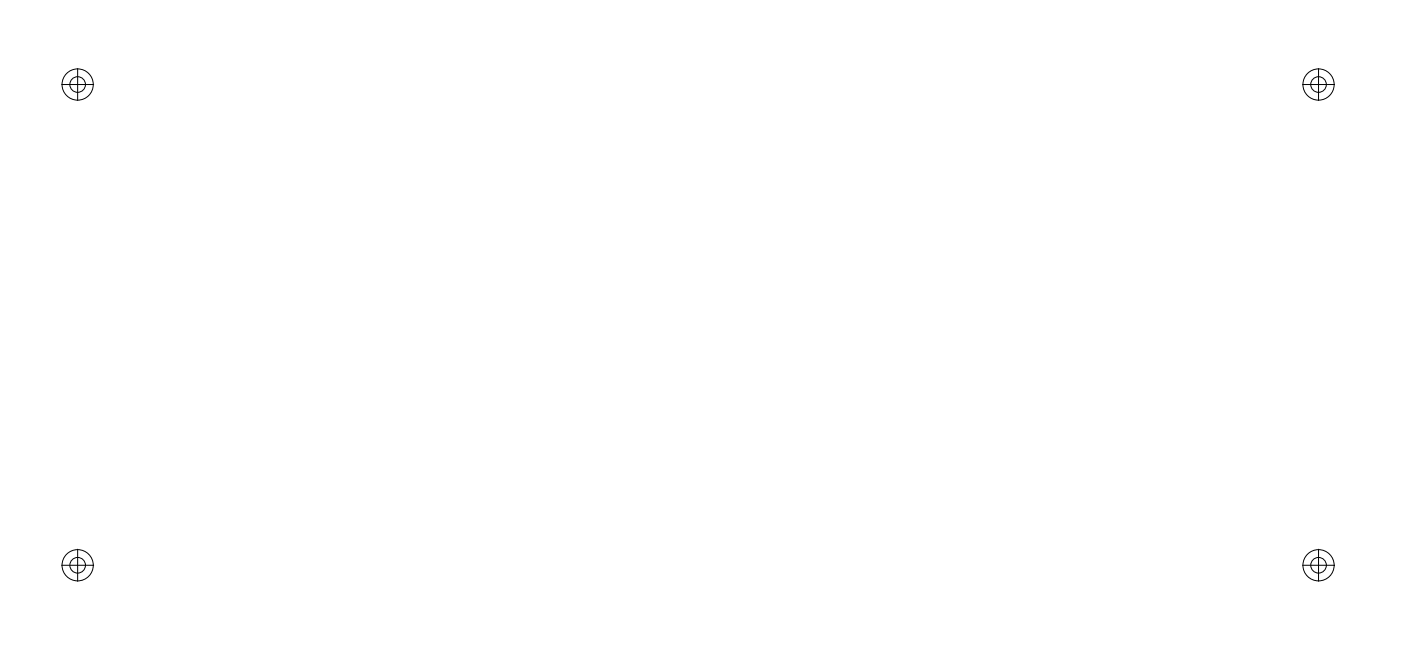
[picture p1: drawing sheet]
<svg xmlns="http://www.w3.org/2000/svg" width="89mm" height="41mm" viewBox="0 0 89 41" stroke-linecap="round" stroke-linejoin="round" font-family="sans-serif">
<g fill="none" stroke="#000" stroke-width=".06">
<path d="M3.9 5.4h2M4.9 4.3v2.1M82.7 5.4h2M83.7 4.3v2.1M3.9 35.8h2M4.9 34.8v2.1M82.7 35.8h2M83.7 34.8v2.1"/>
<circle cx="4.9" cy="5.4" r=".5"/>
<circle cx="4.9" cy="5.4" r=".99"/>
<circle cx="83.7" cy="5.4" r=".99"/>
<circle cx="83.7" cy="5.4" r=".5"/>
<circle cx="4.9" cy="35.8" r=".5"/>
<circle cx="4.9" cy="35.8" r=".99"/>
<circle cx="83.7" cy="35.8" r=".99"/>
<circle cx="83.7" cy="35.8" r=".5"/>
</g>
</svg>
